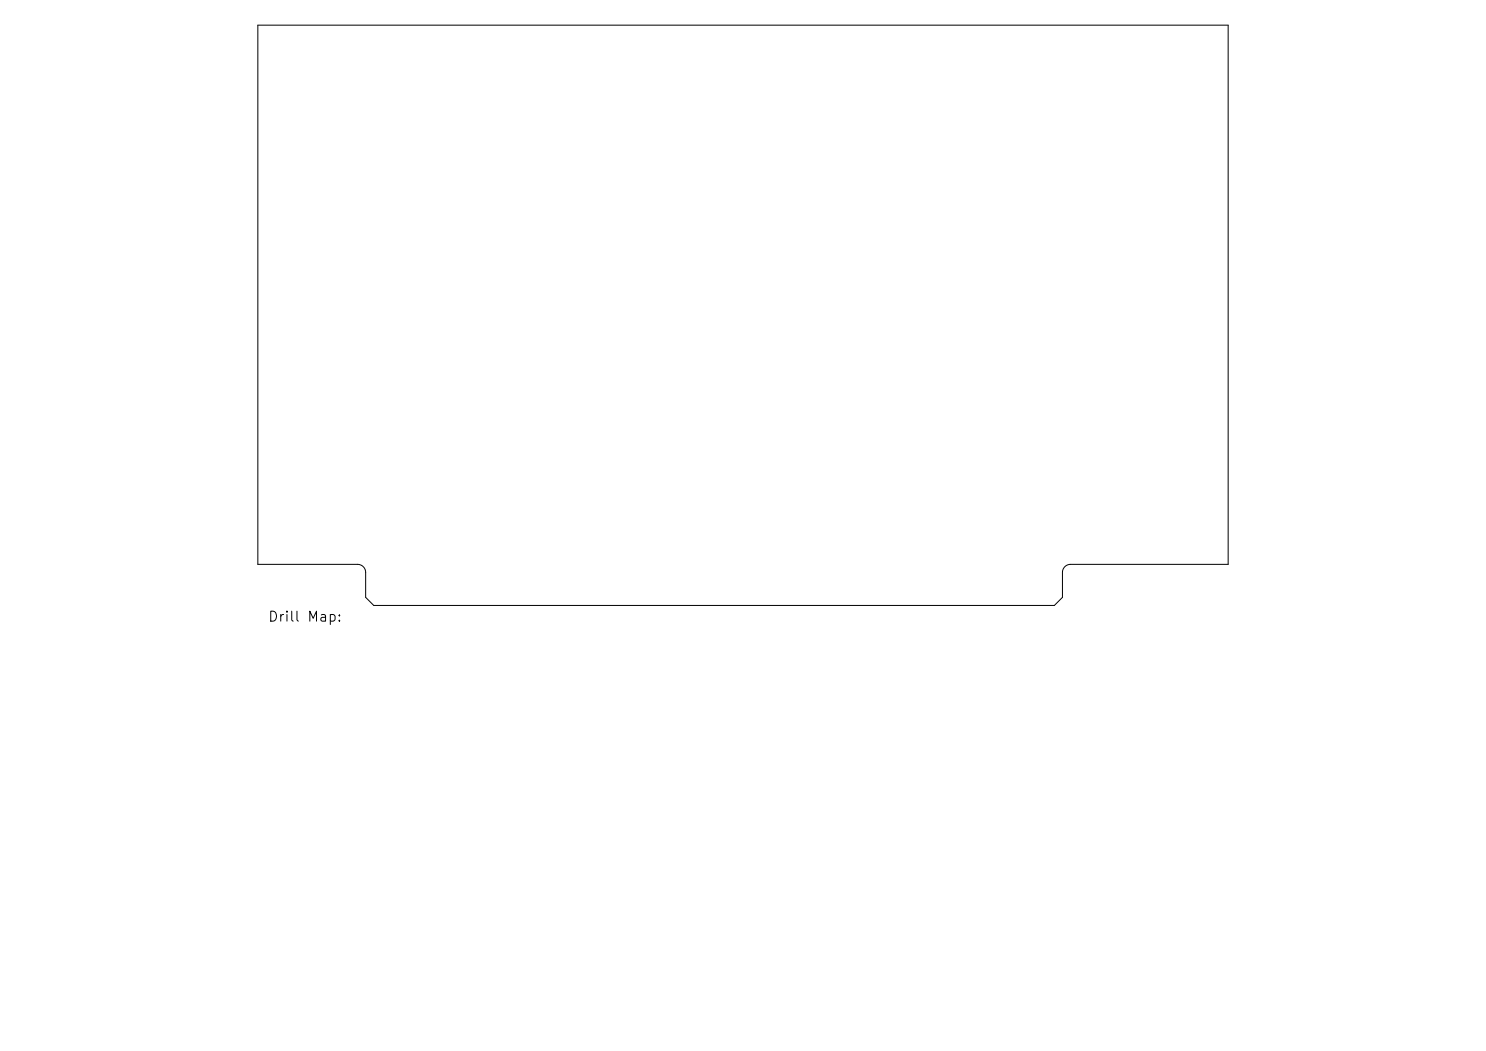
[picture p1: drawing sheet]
<svg xmlns="http://www.w3.org/2000/svg" width="297mm" height="210mm" viewBox="0 0 297 210" stroke-linecap="round" stroke-linejoin="round" font-family="sans-serif">
<defs><g id="words">
<text font-size="2" x="53.4" y="124.7">Drill Map:</text>
</g></defs>
<path d="M51.5 5h194v107.8h-31.5a1.62 1.62 0 0 0-1.7 1.6v5l-1.6 1.6h-136l-1.6-1.6v-5a1.62 1.62 0 0 0-1.6-1.6h-20z" fill="none" stroke="#000" stroke-width=".2"/>
<use href="#words"/>
</svg>
